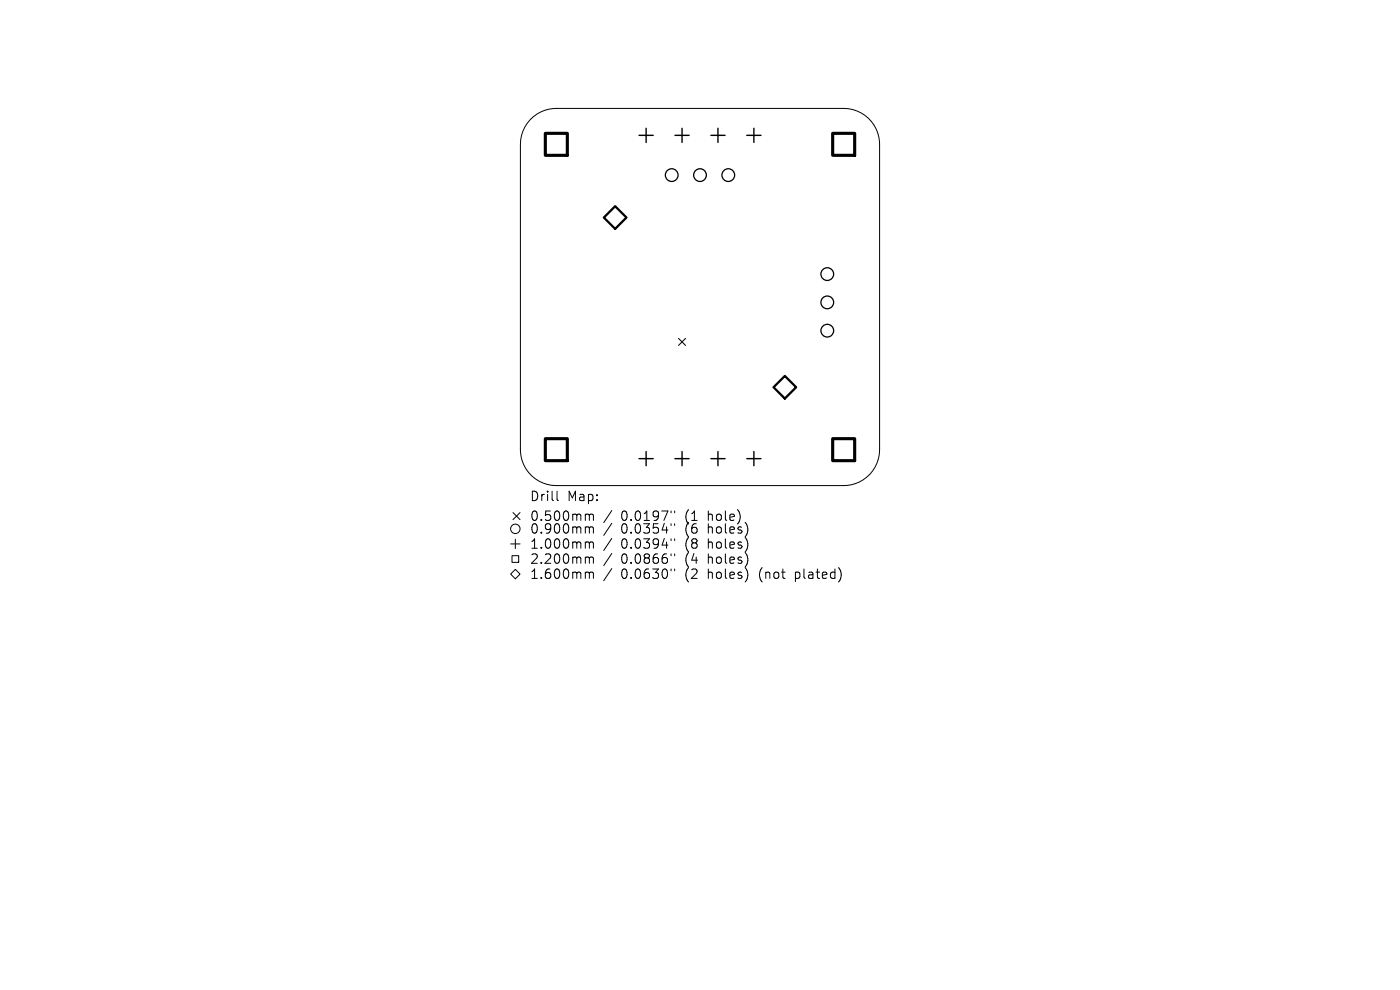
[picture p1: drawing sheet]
<svg xmlns="http://www.w3.org/2000/svg" width="297mm" height="210mm" viewBox="0 0 297 210" stroke-linecap="round" stroke-linejoin="round" font-family="sans-serif">
<defs><g id="words">
<g font-size="2.8">
<text x="112.3" y="106.6">Drill</text>
<text x="120.3" y="106.6">Map:</text>
<text x="112.3" y="110.8">0.500mm</text>
<text x="112.3" y="113.5">0.900mm</text>
<text x="131.8" y="110.8">0.0197&quot;</text>
<text x="131.8" y="113.5">0.0354&quot;</text>
<text x="145.5" y="110.8">(1</text>
<text x="145.5" y="113.5">(6</text>
<text x="150.5" y="110.8">hole)</text>
<text x="150.5" y="113.5">holes)</text>
<text x="112.3" y="116.7">1.000mm</text>
<text x="112.3" y="119.9">2.200mm</text>
<text x="131.8" y="116.7">0.0394&quot;</text>
<text x="131.8" y="119.9">0.0866&quot;</text>
<text x="145.5" y="116.7">(8</text>
<text x="145.5" y="119.9">(4</text>
<text x="150.5" y="116.7">holes)</text>
<text x="150.5" y="119.9">holes)</text>
<text x="112.3" y="123.1">1.600mm</text>
<text x="131.8" y="123.1">0.0630&quot;</text>
<text x="145.5" y="123.1">(2</text>
<text x="150.5" y="123.1">holes)</text>
<text x="161.5" y="123.1">(not</text>
<text x="169.3" y="123.1">plated)</text>
</g>
</g></defs>
<g fill="none" stroke="#000" stroke-width=".21">
<path d="M112.5 25.4a7.6 7.6 0 0 1 5.5-2.4h61a7.6 7.6 0 0 1 7.6 7.6v64.8a7.6 7.6 0 0 1-7.6 7.6h-61a7.6 7.6 0 0 1-7.6-7.6v-64.8a7.6 7.6 0 0 1 2.1-5.2zM143.9 71.8l1.5 1.5M145.4 71.8l-1.5 1.5M108.3 115.4h2M108.6 117.9h1.4v1.4h-1.4zM108.8 108.7l1.5 1.5M109.3 114.4v2M110.3 108.7l-1.5 1.5M118.2 104.2v1.7l.3 .3M124.5 109.1l.4 .1 .1 .1M124.5 111.8h.2l.3 .2M124.5 115h.2l.3 .2"/>
<path d="M124.5 118.2h.2l.3 .2M125 109.3l.3-.2 .5 .1 .1 1.2M125 109.3v1.1M125 112v1.1M125 115.2v1.1M125 118.4v1.1M125 112l.3-.2 .5 .1 .1 1.2M125 115.2l.3-.2 .5 .1 .1 1.2M125 118.4l.3-.2 .5 .1 .1 1.2M129.8 108.3l-1.7 2.6M129.8 111l-1.7 2.6M129.8 114.2l-1.7 2.6"/>
<path d="M129.8 117.4l-1.7 2.6M142.4 108.4v.4M142.4 111.1v.4M142.4 114.3v.4M142.4 117.5v.4M143.1 108.4v.4M143.1 111.1v.4M143.1 114.3v.4M143.1 117.5v.4M108.3 121.8l1-1 1 1-1 1zM124.5 121.4h.2l.3 .2M125 121.6v1.1"/>
<path d="M125 121.6l.3-.2 .5 .1 .1 1.2M129.8 120.6l-1.7 2.6M142.4 120.7v.4M143.1 120.7v.4"/>
<circle cx="109.3" cy="112.2" r="1"/>
</g>
<g fill="none" stroke="#000" stroke-width=".27">
<circle cx="142.5" cy="37.1" r="1.35"/>
<circle cx="148.5" cy="37.1" r="1.35"/>
<circle cx="154.5" cy="37.1" r="1.35"/>
<circle cx="175.5" cy="58.1" r="1.35"/>
<circle cx="175.5" cy="64.1" r="1.35"/>
<circle cx="175.5" cy="70.1" r="1.35"/>
</g>
<g fill="none" stroke="#000" stroke-width=".3">
<path d="M135.6 28.7h3M137.1 27.2v3M143.2 28.7h3M144.7 27.2v3M150.8 28.7h3M152.3 27.2v3M158.4 28.7h3M159.9 27.2v3M135.6 97.3h3M137.1 95.8v3M143.2 97.3h3M144.7 95.8v3"/>
<path d="M150.8 97.3h3M152.3 95.8v3M158.4 97.3h3M159.9 95.8v3"/>
</g>
<path d="M115.7 28.3h4.7v4.7h-4.7zM176.6 28.3h4.7v4.7h-4.7zM115.7 93.1h4.7v4.6h-4.7zM176.6 93.1h4.7v4.6h-4.7z" fill="none" stroke="#000" stroke-width=".66"/>
<path d="M130.5 43.7l2.4 2.4-2.4 2.4-2.4-2.4zM166.5 79.7l2.4 2.4-2.4 2.4-2.4-2.4z" fill="none" stroke="#000" stroke-width=".48"/>
<use href="#words"/>
</svg>
